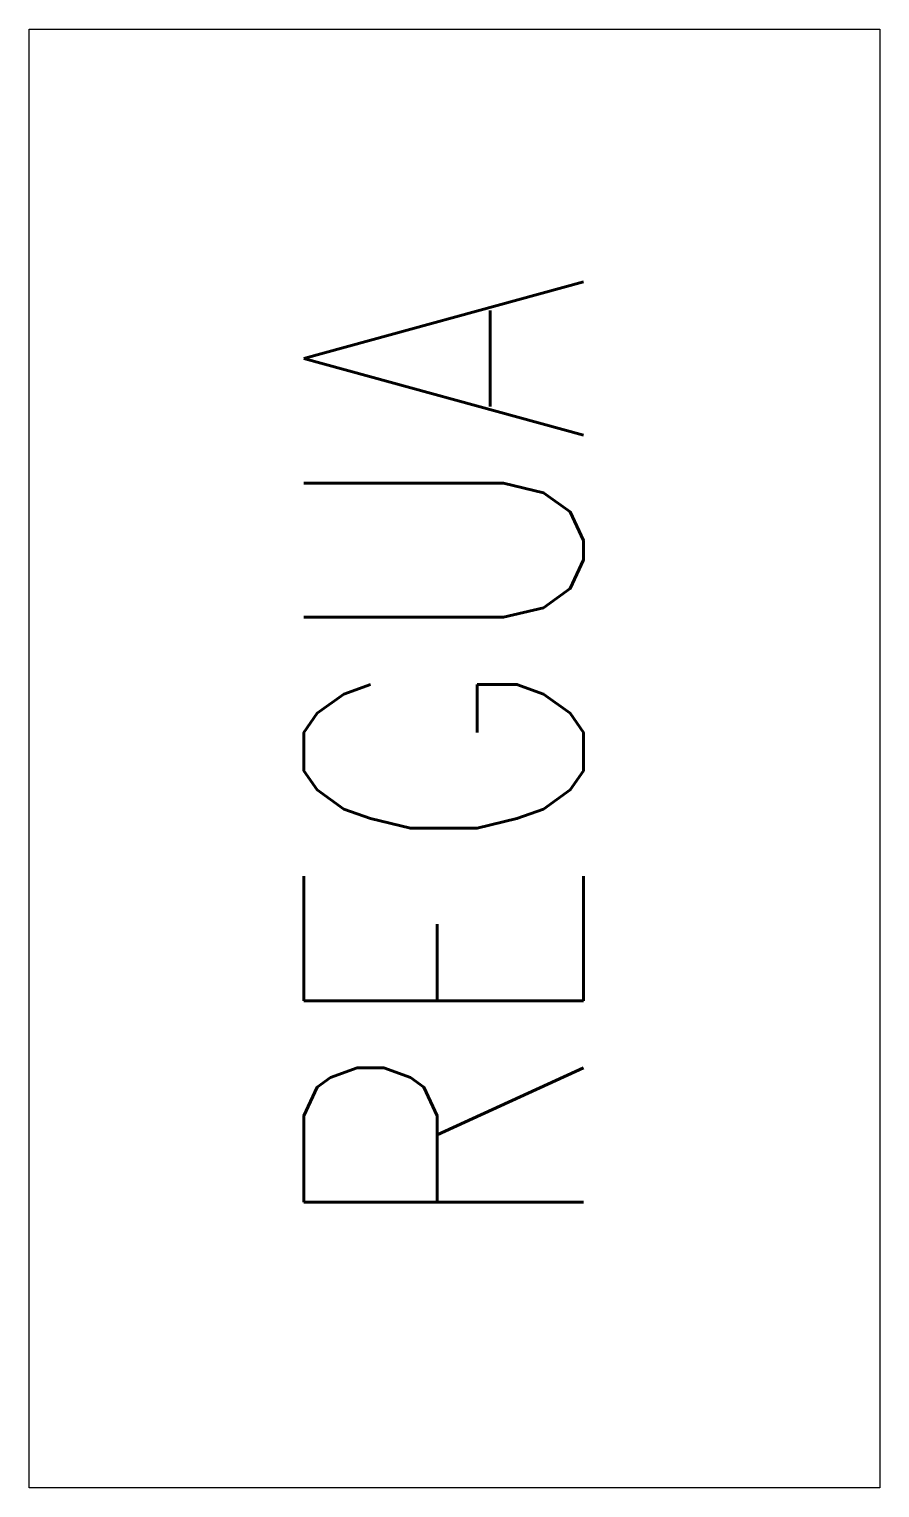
# Model space of a CAD drawing. Header units: millimetres. Extents: x 211 to 218, y 187.5 to 199.5.
import ezdxf
from ezdxf.enums import TextEntityAlignment as Align

# ---------------------------------------------------------------- set-up
doc = ezdxf.new("R2010")
doc.units = ezdxf.units.MM
doc.header["$MEASUREMENT"] = 0
doc.layers.get('0').update_dxf_attribs({"linetype": 'CONTINUOUS'})
doc.styles.add('ROMANS', font='romans')

msp = doc.modelspace()

# ---------------------------------------------------------------- linework, layer by layer
at = {"color": 4}
msp.add_lwpolyline([(210.984, 187.482), (210.984, 199.482), (217.984, 199.482), (217.984, 187.482), (210.984, 187.482)], dxfattribs=at)

# ---------------------------------------------------------------- texts
at = {"color": 7, "style": 'ROMANS', "width": 0.8}
msp.add_attdef('REGUA', text='', height=2.3, rotation=90, dxfattribs=at).set_placement((214.395, 193.5), align=Align.MIDDLE_CENTER)

doc.saveas('drawing.dxf')
